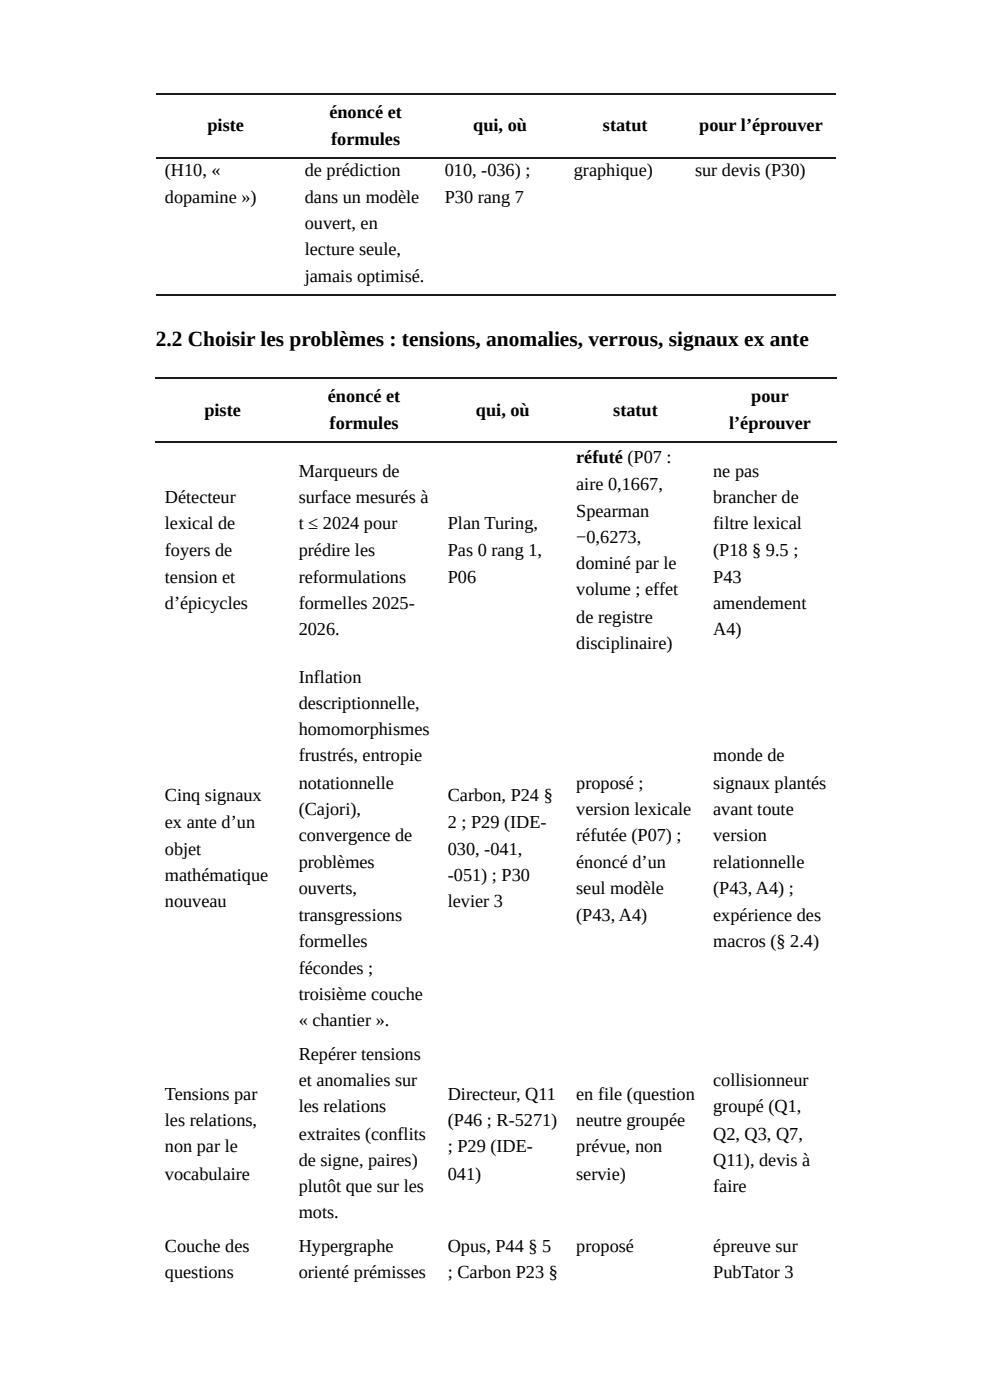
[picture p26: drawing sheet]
<svg xmlns="http://www.w3.org/2000/svg" width="210mm" height="297mm" viewBox="0 0 210 297" stroke-linecap="round" stroke-linejoin="round" font-family="sans-serif">
<defs><g id="words">
<text font-size="4.5" x="33.1" y="73.6">2.2 Choisir les problèmes : tensions, anomalies, verrous, signaux ex ante</text>
<g font-size="3.9">
<text x="44.1" y="27.8">piste</text>
<text x="69.9" y="25.1">énoncé et</text>
<text x="100.5" y="27.8">qui, où</text>
<text x="128" y="27.8">statut</text>
<text x="148.5" y="27.8">pour l’éprouver</text>
<text x="70.3" y="30.7">formules</text>
<text x="35" y="37.3">(H10, «</text>
<text x="64.7" y="37.3">de prédiction</text>
<text x="94.4" y="37.3">010, -036) ;</text>
<text x="121.9" y="37.3">graphique)</text>
<text x="147.6" y="37.3">sur devis (P30)</text>
<text x="35" y="43.1">dopamine »)</text>
<text x="64.7" y="43.1">dans un modèle</text>
<text x="94.4" y="43.1">P30 rang 7</text>
<text x="64.7" y="48.7">ouvert, en</text>
<text x="64.7" y="54.2">lecture seule,</text>
<text x="64.7" y="59.8">jamais optimisé.</text>
<text x="43.4" y="88.4">piste</text>
<text x="69.6" y="85.5">énoncé et</text>
<text x="101.1" y="88.4">qui, où</text>
<text x="130.2" y="88.4">statut</text>
<text x="159.5" y="85.5">pour</text>
<text x="70" y="91">formules</text>
<text x="154.8" y="91">l’éprouver</text>
<text x="63.4" y="101.3">Marqueurs de</text>
<text x="122.4" y="98.4">réfuté (P07 :</text>
<text x="151.4" y="101.3">ne pas</text>
<text x="35" y="106.9">Détecteur</text>
<text x="63.4" y="106.9">surface mesurés à</text>
<text x="122.4" y="104">aire 0,1667,</text>
<text x="151.4" y="106.9">brancher de</text>
<text x="35" y="112.4">lexical de</text>
<text x="63.4" y="112.4">t ≤ 2024 pour</text>
<text x="95.1" y="112.4">Plan Turing,</text>
<text x="122.4" y="109.8">Spearman</text>
<text x="151.4" y="112.4">filtre lexical</text>
<text x="35" y="118">foyers de</text>
<text x="63.4" y="118">prédire les</text>
<text x="95.1" y="118">Pas 0 rang 1,</text>
<text x="122.4" y="115.4">−0,6273,</text>
<text x="151.4" y="118">(P18 § 9.5 ;</text>
<text x="35" y="123.8">tension et</text>
<text x="63.4" y="123.8">reformulations</text>
<text x="95.1" y="123.8">P06</text>
<text x="122.4" y="120.9">dominé par le</text>
<text x="151.4" y="123.8">P43</text>
<text x="35" y="129.4">d’épicycles</text>
<text x="63.4" y="129.4">formelles 2025-</text>
<text x="122.4" y="126.5">volume ; effet</text>
<text x="151.4" y="129.4">amendement</text>
<text x="63.4" y="134.9">2026.</text>
<text x="122.4" y="132.3">de registre</text>
<text x="122.4" y="137.8">disciplinaire)</text>
<text x="151.4" y="134.9">A4)</text>
<text x="63.4" y="145">Inflation</text>
<text x="63.4" y="150.5">descriptionnelle,</text>
<text x="63.4" y="156.1">homomorphismes</text>
<text x="63.4" y="161.7">frustrés, entropie</text>
<text x="151.4" y="161.7">monde de</text>
<text x="63.4" y="167.5">notationnelle</text>
<text x="122.4" y="167.5">proposé ;</text>
<text x="151.4" y="167.5">signaux plantés</text>
<text x="35" y="170.1">Cinq signaux</text>
<text x="63.4" y="173">(Cajori),</text>
<text x="95.1" y="170.1">Carbon, P24 §</text>
<text x="122.4" y="173">version lexicale</text>
<text x="151.4" y="173">avant toute</text>
<text x="35" y="175.9">ex ante d’un</text>
<text x="63.4" y="178.6">convergence de</text>
<text x="95.1" y="175.9">2 ; P29 (IDE-</text>
<text x="122.4" y="178.6">réfutée (P07) ;</text>
<text x="151.4" y="178.6">version</text>
<text x="35" y="181.5">objet</text>
<text x="63.4" y="184.4">problèmes</text>
<text x="95.1" y="181.5">030, -041,</text>
<text x="122.4" y="184.4">énoncé d’un</text>
<text x="151.4" y="184.4">relationnelle</text>
<text x="35" y="187.1">mathématique</text>
<text x="63.4" y="190">ouverts,</text>
<text x="95.1" y="187.1">-051) ; P30</text>
<text x="122.4" y="190">seul modèle</text>
<text x="151.4" y="190">(P43, A4) ;</text>
<text x="35" y="192.6">nouveau</text>
<text x="63.4" y="195.5">transgressions</text>
<text x="95.1" y="192.6">levier 3</text>
<text x="122.4" y="195.5">(P43, A4)</text>
<text x="151.4" y="195.5">expérience des</text>
<text x="63.4" y="201.1">formelles</text>
<text x="151.4" y="201.1">macros (§ 2.4)</text>
<text x="63.4" y="206.9">fécondes ;</text>
<text x="63.4" y="212.5">troisième couche</text>
<text x="63.4" y="218">« chantier ».</text>
<text x="63.4" y="225.2">Repérer tensions</text>
<text x="35" y="233.6">Tensions par</text>
<text x="63.4" y="230.7">et anomalies sur</text>
<text x="95.1" y="233.6">Directeur, Q11</text>
<text x="122.4" y="233.6">en file (question</text>
<text x="151.4" y="230.7">collisionneur</text>
<text x="35" y="239.2">les relations,</text>
<text x="63.4" y="236.3">les relations</text>
<text x="95.1" y="239.2">(P46 ; R-5271)</text>
<text x="122.4" y="239.2">neutre groupée</text>
<text x="151.4" y="236.3">groupé (Q1,</text>
<text x="35" y="244.7">non par le</text>
<text x="63.4" y="242.1">extraites (conflits</text>
<text x="95.1" y="244.7">; P29 (IDE-</text>
<text x="122.4" y="244.7">prévue, non</text>
<text x="151.4" y="242.1">Q2, Q3, Q7,</text>
<text x="35" y="250.6">vocabulaire</text>
<text x="63.4" y="247.6">de signe, paires)</text>
<text x="95.1" y="250.6">041)</text>
<text x="122.4" y="250.6">servie)</text>
<text x="151.4" y="247.6">Q11), devis à</text>
<text x="63.4" y="253.2">plutôt que sur les</text>
<text x="151.4" y="253.2">faire</text>
<text x="63.4" y="258.8">mots.</text>
<text x="35" y="265.9">Couche des</text>
<text x="63.4" y="265.9">Hypergraphe</text>
<text x="95.1" y="265.9">Opus, P44 § 5</text>
<text x="122.4" y="265.9">proposé</text>
<text x="151.4" y="265.9">épreuve sur</text>
<text x="35" y="271.5">questions</text>
<text x="63.4" y="271.5">orienté prémisses</text>
<text x="95.1" y="271.5">; Carbon P23 §</text>
<text x="151.4" y="271.5">PubTator 3</text>
</g>
</g></defs>
<path d="M33.1 20h144.4M33.1 33.5h144.4M33.1 62.6h144.4M33.1 80.3h144.4M33.1 93.8h144.4" fill="none" stroke="#1a1a1a" stroke-width=".26"/>
<use href="#words"/>
</svg>
